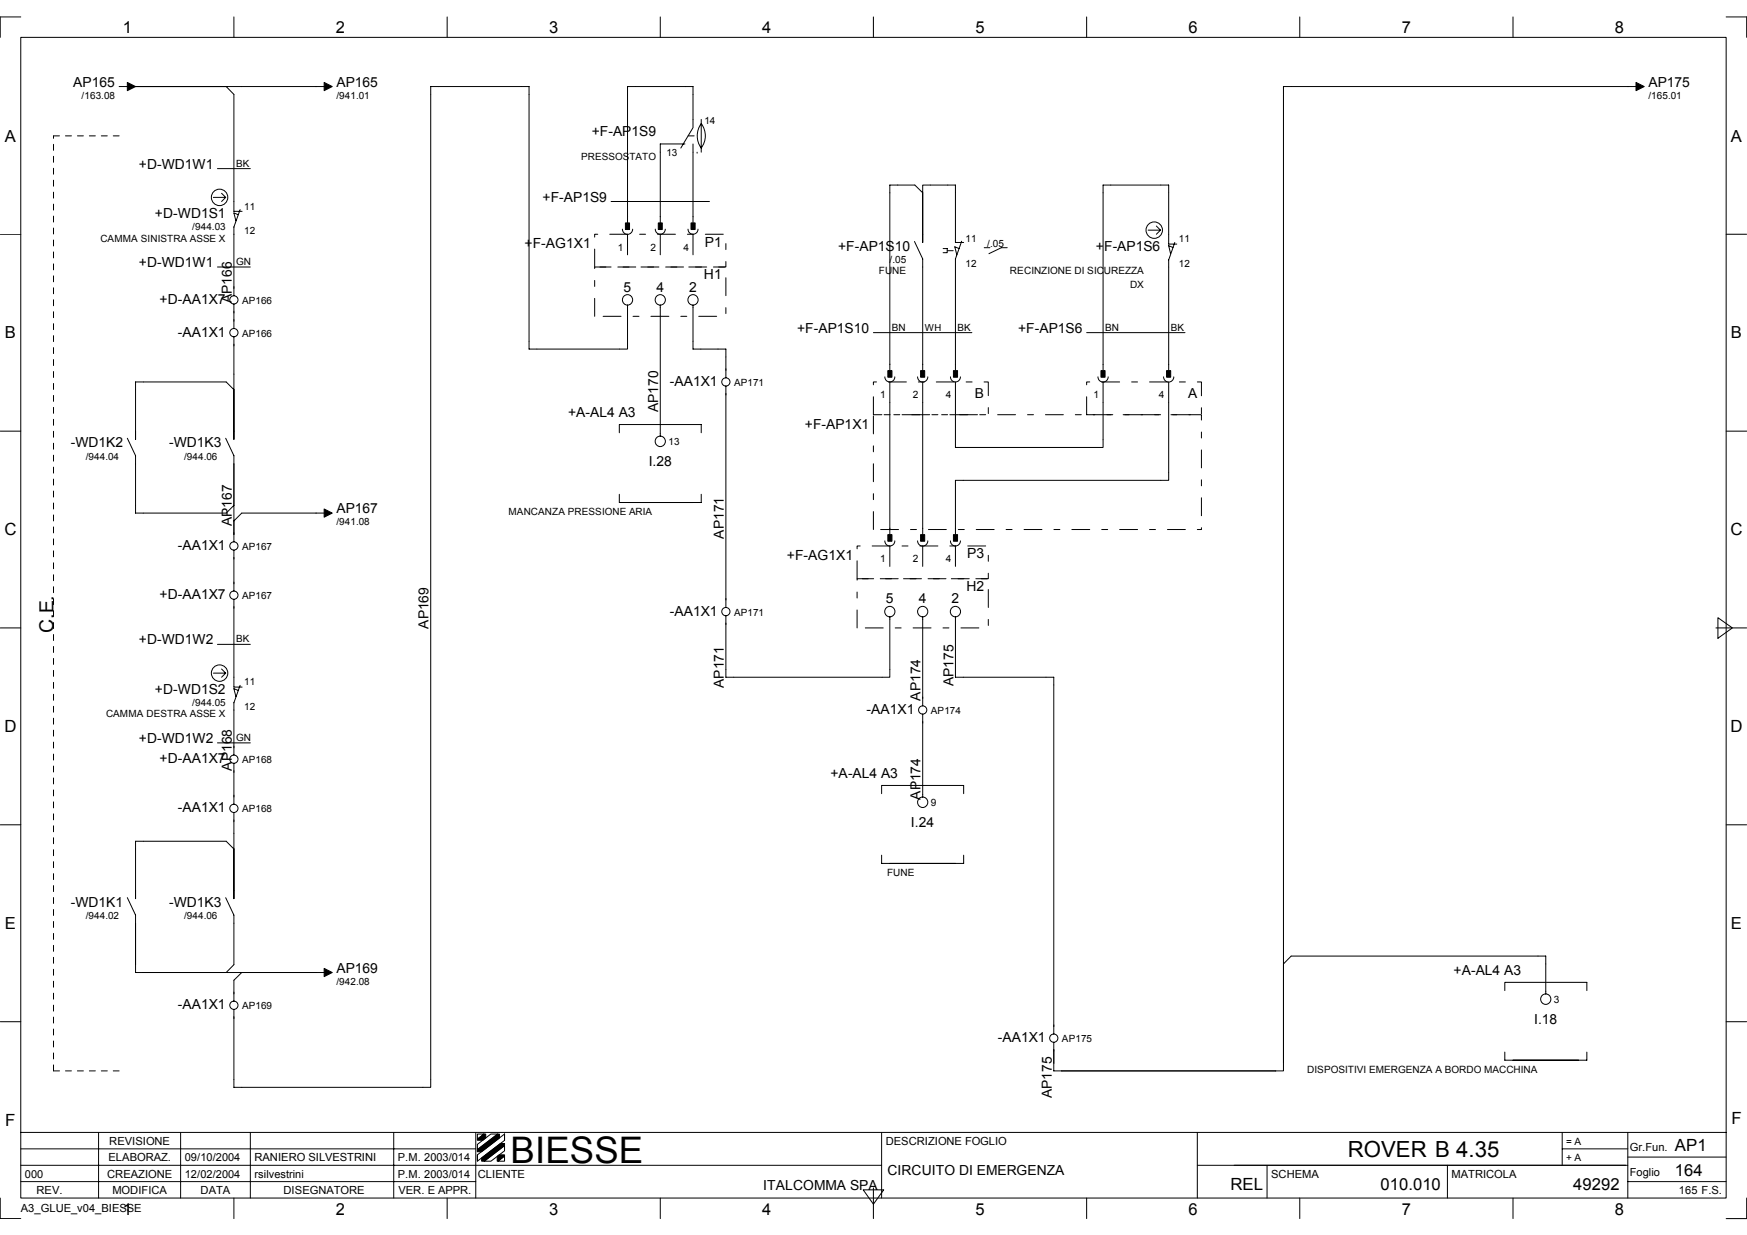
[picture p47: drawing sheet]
<svg xmlns="http://www.w3.org/2000/svg" width="297mm" height="210mm" viewBox="0 0 297 210" stroke-linecap="round" stroke-linejoin="round" font-family="sans-serif">
<defs><g id="words">
<text font-size="6.2" x="86.8" y="197.7">BIESSE</text>
<text font-size="3.8" x="229.2" y="196.7">ROVER B 4.35</text>
<text font-size="3.3" x="9.1" y="107.6" transform="rotate(-90 9.1 107.6)">C.E.</text>
<g font-size="2.9">
<text x=".8" y="91">C</text>
<text x="294.2" y="91">C</text>
<text x=".8" y="124.4">D</text>
<text x="294.2" y="124.4">D</text>
<text x=".9" y="191.3">F</text>
<text x="294.4" y="191">F</text>
<text x="284.8" y="195.6">AP1</text>
<text x="209.2" y="202.2">REL</text>
</g>
<g font-size="2.8">
<text x="20.9" y="5.7">1</text>
<text x="57.1" y="5.7">2</text>
<text x="93.4" y="5.7">3</text>
<text x="129.6" y="5.7">4</text>
<text x="165.8" y="5.7">5</text>
<text x="202.1" y="5.7">6</text>
<text x="238.3" y="5.7">7</text>
<text x="274.6" y="5.7">8</text>
<text x=".8" y="24.1">A</text>
<text x="294.3" y="24.1">A</text>
<text x=".8" y="57.5">B</text>
<text x="294.3" y="57.5">B</text>
<text x=".8" y="157.9">E</text>
<text x="294.3" y="157.9">E</text>
<text x="234.7" y="202.2">010.010</text>
<text x="267.5" y="202.2">49292</text>
<text x="284.8" y="199.8">164</text>
<text x="20.9" y="206.5">1</text>
<text x="57.1" y="206.5">2</text>
<text x="93.4" y="206.5">3</text>
<text x="129.6" y="206.5">4</text>
<text x="165.8" y="206.5">5</text>
<text x="202.1" y="206.5">6</text>
<text x="238.3" y="206.5">7</text>
<text x="274.6" y="206.5">8</text>
</g>
<g font-size="2.4">
<text x="12.5" y="14.7">AP165</text>
<text x="57.2" y="14.7">AP165</text>
<text x="280.3" y="14.7">AP175</text>
<text x="100.6" y="23.1">+F-AP1S9</text>
<text x="23.6" y="28.7">+D-WD1W1</text>
<text x="92.2" y="34.2">+F-AP1S9</text>
<text x="26.3" y="37">+D-WD1S1</text>
<text x="119.8" y="41.9">P1</text>
<text x="23.6" y="45.4">+D-WD1W1</text>
<text x="89.2" y="42.2">+F-AG1X1</text>
<text x="119.7" y="47.5">H1</text>
<text x="142.5" y="42.6">+F-AP1S10</text>
<text x="186.3" y="42.6">+F-AP1S6</text>
<text x="27.1" y="51.7">+D-AA1X7</text>
<text x="39.4" y="51.5" transform="rotate(-90 39.4 51.5)">AP166</text>
<text x="106" y="49.6">5</text>
<text x="111.6" y="49.6">4</text>
<text x="117.2" y="49.6">2</text>
<text x="30.2" y="57.2">-AA1X1</text>
<text x="135.5" y="56.5">+F-AP1S10</text>
<text x="173.1" y="56.5">+F-AP1S6</text>
<text x="113.9" y="65.6">-AA1X1</text>
<text x="96.6" y="70.8">+A-AL4 A3</text>
<text x="111.9" y="70.1" transform="rotate(-90 111.9 70.1)">AP170</text>
<text x="12" y="76.1">-WD1K2</text>
<text x="28.7" y="76.1">-WD1K3</text>
<text x="136.8" y="72.9">+F-AP1X1</text>
<text x="110.3" y="79.2">I.28</text>
<text x="39.4" y="89.5" transform="rotate(-90 39.4 89.5)">AP167</text>
<text x="57.2" y="87.2">AP167</text>
<text x="30.2" y="93.5">-AA1X1</text>
<text x="123.1" y="91.5" transform="rotate(-90 123.1 91.5)">AP171</text>
<text x="133.8" y="95.2">+F-AG1X1</text>
<text x="164.4" y="94.9">P3</text>
<text x="27.1" y="101.9">+D-AA1X7</text>
<text x="164.3" y="100.5">H2</text>
<text x="72.9" y="106.9" transform="rotate(-90 72.9 106.9)">AP169</text>
<text x="113.9" y="104.6">-AA1X1</text>
<text x="150.6" y="102.6">5</text>
<text x="156.2" y="102.6">4</text>
<text x="161.8" y="102.6">2</text>
<text x="23.6" y="109.5">+D-WD1W2</text>
<text x="26.3" y="117.9">+D-WD1S2</text>
<text x="123.1" y="116.9" transform="rotate(-90 123.1 116.9)">AP171</text>
<text x="156.5" y="119.1" transform="rotate(-90 156.5 119.1)">AP174</text>
<text x="162.1" y="116.6" transform="rotate(-90 162.1 116.6)">AP175</text>
<text x="147.3" y="121.4">-AA1X1</text>
<text x="23.6" y="126.3">+D-WD1W2</text>
<text x="27.1" y="129.7">+D-AA1X7</text>
<text x="39.4" y="131" transform="rotate(-90 39.4 131)">AP168</text>
<text x="141.2" y="132.2">+A-AL4 A3</text>
<text x="156.5" y="135.9" transform="rotate(-90 156.5 135.9)">AP174</text>
<text x="30.2" y="138.1">-AA1X1</text>
<text x="154.9" y="140.5">I.24</text>
<text x="12" y="154.1">-WD1K1</text>
<text x="28.7" y="154.1">-WD1K3</text>
<text x="57.2" y="165.3">AP169</text>
<text x="247.1" y="165.6">+A-AL4 A3</text>
<text x="30.2" y="171.6">-AA1X1</text>
<text x="260.9" y="174">I.18</text>
<text x="169.6" y="177.1">-AA1X1</text>
<text x="178.8" y="186.6" transform="rotate(-90 178.8 186.6)">AP175</text>
<text x="129.8" y="202.2">ITALCOMMA SPA</text>
<text x="150.9" y="199.7">CIRCUITO DI EMERGENZA</text>
</g>
<g font-size="2.3">
<text x="165.8" y="67.7">B</text>
<text x="202" y="67.7">A</text>
</g>
<g font-size="1.9">
<text x="18.4" y="197.4">ELABORAZ.</text>
<text x="18.6" y="194.6">REVISIONE</text>
<text x="31.4" y="197.4">09/10/2004</text>
<text x="43.3" y="197.4">RANIERO SILVESTRINI</text>
<text x="67.6" y="197.4">P.M. 2003/014</text>
<text x="150.6" y="194.6">DESCRIZIONE FOGLIO</text>
<text x="277.1" y="195.6">Gr.Fun.</text>
<text x="4.2" y="200.1">000</text>
<text x="6.2" y="202.9">REV.</text>
<text x="18.2" y="200.1">CREAZIONE</text>
<text x="19.1" y="202.9">MODIFICA</text>
<text x="31.4" y="200.1">12/02/2004</text>
<text x="34.1" y="202.9">DATA</text>
<text x="43.3" y="200.1">rsilvestrini</text>
<text x="48.2" y="202.9">DISEGNATORE</text>
<text x="67.6" y="200.1">P.M. 2003/014</text>
<text x="67.7" y="202.9">VER. E APPR.</text>
<text x="81.3" y="200.1">CLIENTE</text>
<text x="216.1" y="200.1">SCHEMA</text>
<text x="246.8" y="200.1">MATRICOLA</text>
<text x="277.1" y="199.8">Foglio</text>
<text x="285.5" y="202.9">165 F.S.</text>
<text x="3.5" y="206.1">A3_GLUE_v04_BIESSE</text>
</g>
<g font-size="1.7">
<text x="13.9" y="16.8">/163.08</text>
<text x="57.2" y="16.8">/941.01</text>
<text x="280.3" y="16.8">/165.01</text>
<text x="119.8" y="21">14</text>
<text x="40.1" y="28.3">BK</text>
<text x="98.8" y="27.1">PRESSOSTATO</text>
<text x="113.3" y="26.6">13</text>
<text x="41.5" y="35.6">11</text>
<text x="17.1" y="41.1">CAMMA SINISTRA ASSE X</text>
<text x="32.7" y="39.2">/944.03</text>
<text x="41.5" y="39.8">12</text>
<text x="164.2" y="41.2">11</text>
<text x="167.9" y="42">/.05</text>
<text x="200.4" y="41.2">11</text>
<text x="40.1" y="45">GN</text>
<text x="105" y="42.6">1</text>
<text x="110.6" y="42.6">2</text>
<text x="116.2" y="42.6">4</text>
<text x="149.5" y="46.7">FUNE</text>
<text x="151.3" y="44.7">/.05</text>
<text x="164.2" y="45.4">12</text>
<text x="171.7" y="46.7">RECINZIONE DI SICUREZZA</text>
<text x="200.4" y="45.4">12</text>
<text x="41.2" y="51.7">AP166</text>
<text x="192.1" y="49">DX</text>
<text x="41.2" y="57.2">AP166</text>
<text x="151.7" y="56.2">BN</text>
<text x="162.8" y="56.2">BK</text>
<text x="187.9" y="56.2">BN</text>
<text x="199" y="56.2">BK</text>
<text x="124.8" y="65.6">AP171</text>
<text x="149.7" y="67.7">1</text>
<text x="155.2" y="67.7">2</text>
<text x="160.8" y="67.7">4</text>
<text x="185.9" y="67.7">1</text>
<text x="197.1" y="67.7">4</text>
<text x="113.7" y="75.7">13</text>
<text x="14.6" y="78.2">/944.04</text>
<text x="31.3" y="78.2">/944.06</text>
<text x="57.2" y="89.3">/941.08</text>
<text x="86.5" y="87.6">MANCANZA PRESSIONE ARIA</text>
<text x="41.2" y="93.5">AP167</text>
<text x="149.7" y="95.6">1</text>
<text x="155.2" y="95.6">2</text>
<text x="160.8" y="95.6">4</text>
<text x="41.2" y="101.9">AP167</text>
<text x="124.8" y="104.6">AP171</text>
<text x="40.1" y="109.2">BK</text>
<text x="41.5" y="116.5">11</text>
<text x="18" y="121.9">CAMMA DESTRA ASSE X</text>
<text x="32.7" y="120">/944.05</text>
<text x="40.1" y="125.9">GN</text>
<text x="41.5" y="120.7">12</text>
<text x="158.3" y="121.4">AP174</text>
<text x="41.2" y="129.7">AP168</text>
<text x="158.3" y="137.1">9</text>
<text x="41.2" y="138.1">AP168</text>
<text x="150.9" y="148.9">FUNE</text>
<text x="14.6" y="156.3">/944.02</text>
<text x="31.3" y="156.3">/944.06</text>
<text x="57.2" y="167.4">/942.08</text>
<text x="41.2" y="171.6">AP169</text>
<text x="264.2" y="170.5">3</text>
<text x="180.6" y="177.1">AP175</text>
<text x="222.3" y="182.4">DISPOSITIVI EMERGENZA A BORDO MACCHINA</text>
<text x="266.3" y="194.6">= A</text>
<text x="266.3" y="197.4">+ A</text>
</g>
<text font-size="1.6" x="157.2" y="56.2">WH</text>
</g></defs>
<g fill="none" stroke="#000" stroke-width=".17">
<path d="M3.5 6.3h290v197.3h-290zM3.5 2.9h-3.5v3.4M20.3 14.7h2M23 14.7h15.5M39.8 2.9v3.4M55.8 14.7h-17.3l1.3 1.3v19.9h1.4M76 2.9v3.4M112.3 2.9v3.4M148.5 2.9v3.4M184.8 2.9v3.4M221 2.9v3.4M257.3 2.9v3.4"/>
<path d="M278.9 14.7h-60.7v167.3h-39v-4.9M293.5 2.9h3.5v3.4M0 39.8h3.5M37 28.7h5.6M37.7 32.9l.7 .6h-2.1M38.4 33.5l-.7 .7M40.5 36.5l-.7-.3 .3 1.3M40.8 35.6l-1 3v11.7M103.9 34.2h16.7M105.8 38.9a.87 .87 0 0 0 .9 .9 .87 .87 0 0 0 .9-.9M106.7 39.8v3.5M111.4 38.9a.85 .85 0 0 0 .9 .9 .85 .85 0 0 0 .8-.9"/>
<path d="M112.3 39.8v3.5M115.8 25.2l2-3.5v-7h-11.1v23.2M116.5 24.5h-4.2v13.4M117 38.9a.85 .85 0 0 0 .8 .9 .85 .85 0 0 0 .9-.9M117.8 24.5v13.4M117.8 39.8v3.5M118.5 25.9h.1M119.2 25.1a3.5 3.5 0 0 1 0-4.1 3.5 3.5 0 0 1 0 4.2M119.2 20.3v5.6M156.9 32.8v-1.3h5.6v9.7h1.3M156.9 32.8l-1.3-1.3h-4.3v31.4M156.9 32.8v8.4"/>
<path d="M196.6 38.4l.7 .7h-2.1M197.3 39.1l-.7 .7M293.5 39.8h3.5M37 45.4h5.6M39.8 51.7v4.1M39.8 57.2v17.5M106.7 51.8v7.5h-16.7v-44.6h-16.8v170.1h-33.4v-13.2M112.3 51.8v22.3M117.8 51.8v7.5h5.6v4.9M148.5 56.5h16.7M155.5 41l1.4 3v18.9M160.4 42.2h.7v.7h-.7"/>
<path d="M163.1 42.2l-.8-.2 .4 1.3M163.5 41l-1 3v18.9M167.3 42.1h1M170.3 42.1l-2.2 1M170.3 42.1h1M184.8 56.5h16.7M199.4 42.1l-.7-.3 .3 1.3M199.7 41.2l-1 3v18.7M200.1 41.5h-1.4v-10h-11.1v31.4M0 73.3h3.5M21.7 74.5l1.3 2.9v9.8h15.5l1.3-1.3M38.4 74.5l1.4 2.9v14.7"/>
<path d="M39.8 66.2l-1.3-1.3h-15.5v9.8M105.3 73.6v-1.4h13.9v1.4M123.4 65.6v37.7M150.4 64.1a.85 .85 0 0 0 .9 .8 .85 .85 0 0 0 .8-.8M151.3 64.9v25.9M156 64.1a.87 .87 0 0 0 .9 .8 .87 .87 0 0 0 .9-.8M156.9 64.9v25.9M161.6 64.1a.85 .85 0 0 0 .9 .8 .85 .85 0 0 0 .8-.8M162.5 64.9v11.2h25.1v-11.2M186.7 64.1a.87 .87 0 0 0 .9 .8 .87 .87 0 0 0 .8-.8M197.8 64.1a.87 .87 0 0 0 .9 .8 .87 .87 0 0 0 .9-.8M198.7 64.9v16.7h-36.2v9.2"/>
<path d="M293.5 73.3h3.5M39.8 93.5v7M55.8 87.2h-14.7l-1.3 1.3M105.3 84v1.4h13.9v-1.4M150.4 91.9a.85 .85 0 0 0 .9 .9 .85 .85 0 0 0 .8-.9M151.3 92.8v3.5M156 91.9a.87 .87 0 0 0 .9 .9 .87 .87 0 0 0 .9-.9M156.9 92.8v3.5M161.6 91.9a.85 .85 0 0 0 .9 .9 .85 .85 0 0 0 .8-.9M162.5 92.8v3.5M0 106.7h3.5M37 109.5h5.6"/>
<path d="M37.7 113.7l.7 .7h-2.1M38.4 114.4l-.7 .7M39.8 101.9v14.9h1.4M40.5 117.3l-.7-.2 .3 1.3M40.8 116.5l-1 2.9v8.9M123.4 104.6v10.5h27.9v-10.3M156.9 104.8v15.2M162.5 104.8v10.3h16.7v60.6M291.8 106.7h5.2M292.1 105l2.5 1.7-2.5 1.8zM37 126.3h5.6M39.8 129.7v7"/>
<path d="M39.8 138.1v14.6M149.9 134.9v-1.4h13.9v1.4M156.9 121.4v14.1M0 140.2h3.5M21.7 152.6l1.3 2.9v9.8h32.8M38.4 152.6l1.4 2.9v8.5l-1.3 1.3M39.8 144.3l-1.3-1.3h-15.5v9.7M149.9 145.4v1.3h13.9v-1.3M293.5 140.2h3.5M0 173.7h3.5M41.1 165.3l-1.3 1.3v3.6M218.2 163.8l1.3-1.3h43.3v6.5"/>
<path d="M255.9 168.4v-1.4h13.9v1.4M255.9 178.8v1.4h13.9v-1.4M293.5 173.7h3.5M3.5 192.5h290M3.5 198.1h146.4M3.5 195.3h77.4M16.8 192.5v11.1M30.7 192.5v11.1M42.6 192.5v11.1M66.9 192.5v11.1M80.9 192.5v11.1M81.2 196.3l4.6-3.6v1.1l-4.6 3.6z"/>
<path d="M81.2 194.5l2.3-1.8h1.1l-3.4 2.7zM81.2 192.7h1.1l-1.1 .9zM81.2 195.4v.3M81.2 196.3v1M82.3 197.4l3.5-2.7v.9l-2.3 1.8zM84.7 197.4l1.1-.9v.9zM85.8 192.7v1.1M149.9 192.5v11.1M203.6 198.1h73.2M203.6 192.5v11.1M215.4 198.1v5.5M246.1 198.1v5.5"/>
<path d="M265.6 195.3h11.2M265.6 192.5v5.6M276.8 192.5v11.1M276.8 196.7h16.7M0 203.6v3.5h3.5M3.5 200.8h77.4M39.8 203.6v3.5M76 203.6v3.5M112.3 203.6v3.5M146.8 202.2h3.5l-1.8 2.5zM148.5 201.9v5.2M184.8 203.6v3.5"/>
<path d="M221 203.6v3.5M257.3 203.6v3.5M276.8 200.8h16.7M297 203.6v3.5h-3.5"/>
<circle cx="37.3" cy="33.5" r="1.4"/>
<circle cx="196.3" cy="39.1" r="1.4"/>
<circle cx="39.8" cy="56.5" r=".7"/>
<circle cx="39.8" cy="51" r=".7"/>
<circle cx="106.7" cy="51" r=".88"/>
<circle cx="112.3" cy="51" r=".88"/>
<circle cx="117.8" cy="51" r=".88"/>
<circle cx="112.3" cy="75" r=".88"/>
<circle cx="123.4" cy="64.9" r=".7"/>
<circle cx="39.8" cy="92.8" r=".7"/>
<circle cx="37.3" cy="114.4" r="1.4"/>
<circle cx="39.8" cy="101.2" r=".7"/>
<circle cx="123.4" cy="103.9" r=".7"/>
<circle cx="151.3" cy="103.9" r=".88"/>
<circle cx="156.9" cy="103.9" r=".88"/>
<circle cx="162.4" cy="103.9" r=".88"/>
<circle cx="39.8" cy="129" r=".7"/>
<circle cx="39.8" cy="137.4" r=".7"/>
<circle cx="156.9" cy="136.3" r=".88"/>
<circle cx="156.9" cy="120.7" r=".7"/>
<circle cx="39.8" cy="170.9" r=".7"/>
<circle cx="179.2" cy="176.4" r=".7"/>
<circle cx="262.8" cy="169.8" r=".88"/>
</g>
<g fill="#000" stroke="#000" stroke-width=".17">
<path d="M21.7 14l1.3 .7-1.3 .7z" fill-rule="evenodd"/>
<path d="M55.1 14l1.4 .7-1.4 .7z" fill-rule="evenodd"/>
<path d="M278.2 14l1.4 .7-1.4 .7z" fill-rule="evenodd"/>
<path d="M106.3 37.9h.7v1.1h-.7z" fill-rule="evenodd"/>
<path d="M111.9 37.9h.7v1.1h-.7z" fill-rule="evenodd"/>
<path d="M117.5 37.9h.7v1.1h-.7z" fill-rule="evenodd"/>
<path d="M151 63h.7v1.1h-.7z" fill-rule="evenodd"/>
<path d="M156.5 63h.7v1.1h-.7z" fill-rule="evenodd"/>
<path d="M162.1 63h.7v1.1h-.7z" fill-rule="evenodd"/>
<path d="M187.2 63h.7v1.1h-.7z" fill-rule="evenodd"/>
<path d="M198.3 63h.7v1.1h-.7z" fill-rule="evenodd"/>
<path d="M55.1 86.5l1.4 .7-1.4 .7z" fill-rule="evenodd"/>
<path d="M151 90.9h.7v1.1h-.7z" fill-rule="evenodd"/>
<path d="M156.5 90.9h.7v1.1h-.7z" fill-rule="evenodd"/>
<path d="M162.1 90.9h.7v1.1h-.7z" fill-rule="evenodd"/>
<path d="M55.1 164.6l1.4 .7-1.4 .7z" fill-rule="evenodd"/>
<path d="M81.2 193.6l1.1-.9h.3v.7l-.5 .4h-.9z" fill-rule="evenodd"/>
<path d="M81.9 196.8l3.2-2.4h.7v.3l-3.5 2.7h-.4z" fill-rule="evenodd"/>
<path d="M81.2 195.4l3.4-2.7h.3v.7l-3 2.3h-.7z" fill-rule="evenodd"/>
<path d="M84.5 196.6l.4-.3h.9v.2l-1.1 .9h-.2z" fill-rule="evenodd"/>
</g>
<path d="M9.1 23.1h11.2M117 23.1h1.5M161.1 42.6h1.4M9.1 182v-158.9M9.1 182h11.2" fill="none" stroke="#000" stroke-width=".17" stroke-dasharray="1 1 1 1 1 1 1 1"/>
<path d="M101.1 45.4v-5.6h22.3v5.6h-22.3M101.1 53.8v-8.4h22.3v8.4h-22.3M148.5 70.5v-5.6h19.5v5.6h-19.5M184.8 70.5v-5.6h19.5v5.6h-19.5M145.7 98.4v-5.6h22.3v5.6h-22.3M148.5 90v-19.5h55.8v19.5h-55.8M145.7 106.7v-8.3h22.3v8.3h-22.3" fill="none" stroke="#000" stroke-width=".17" stroke-dasharray="3 2 1 2"/>
<use href="#words"/>
</svg>
